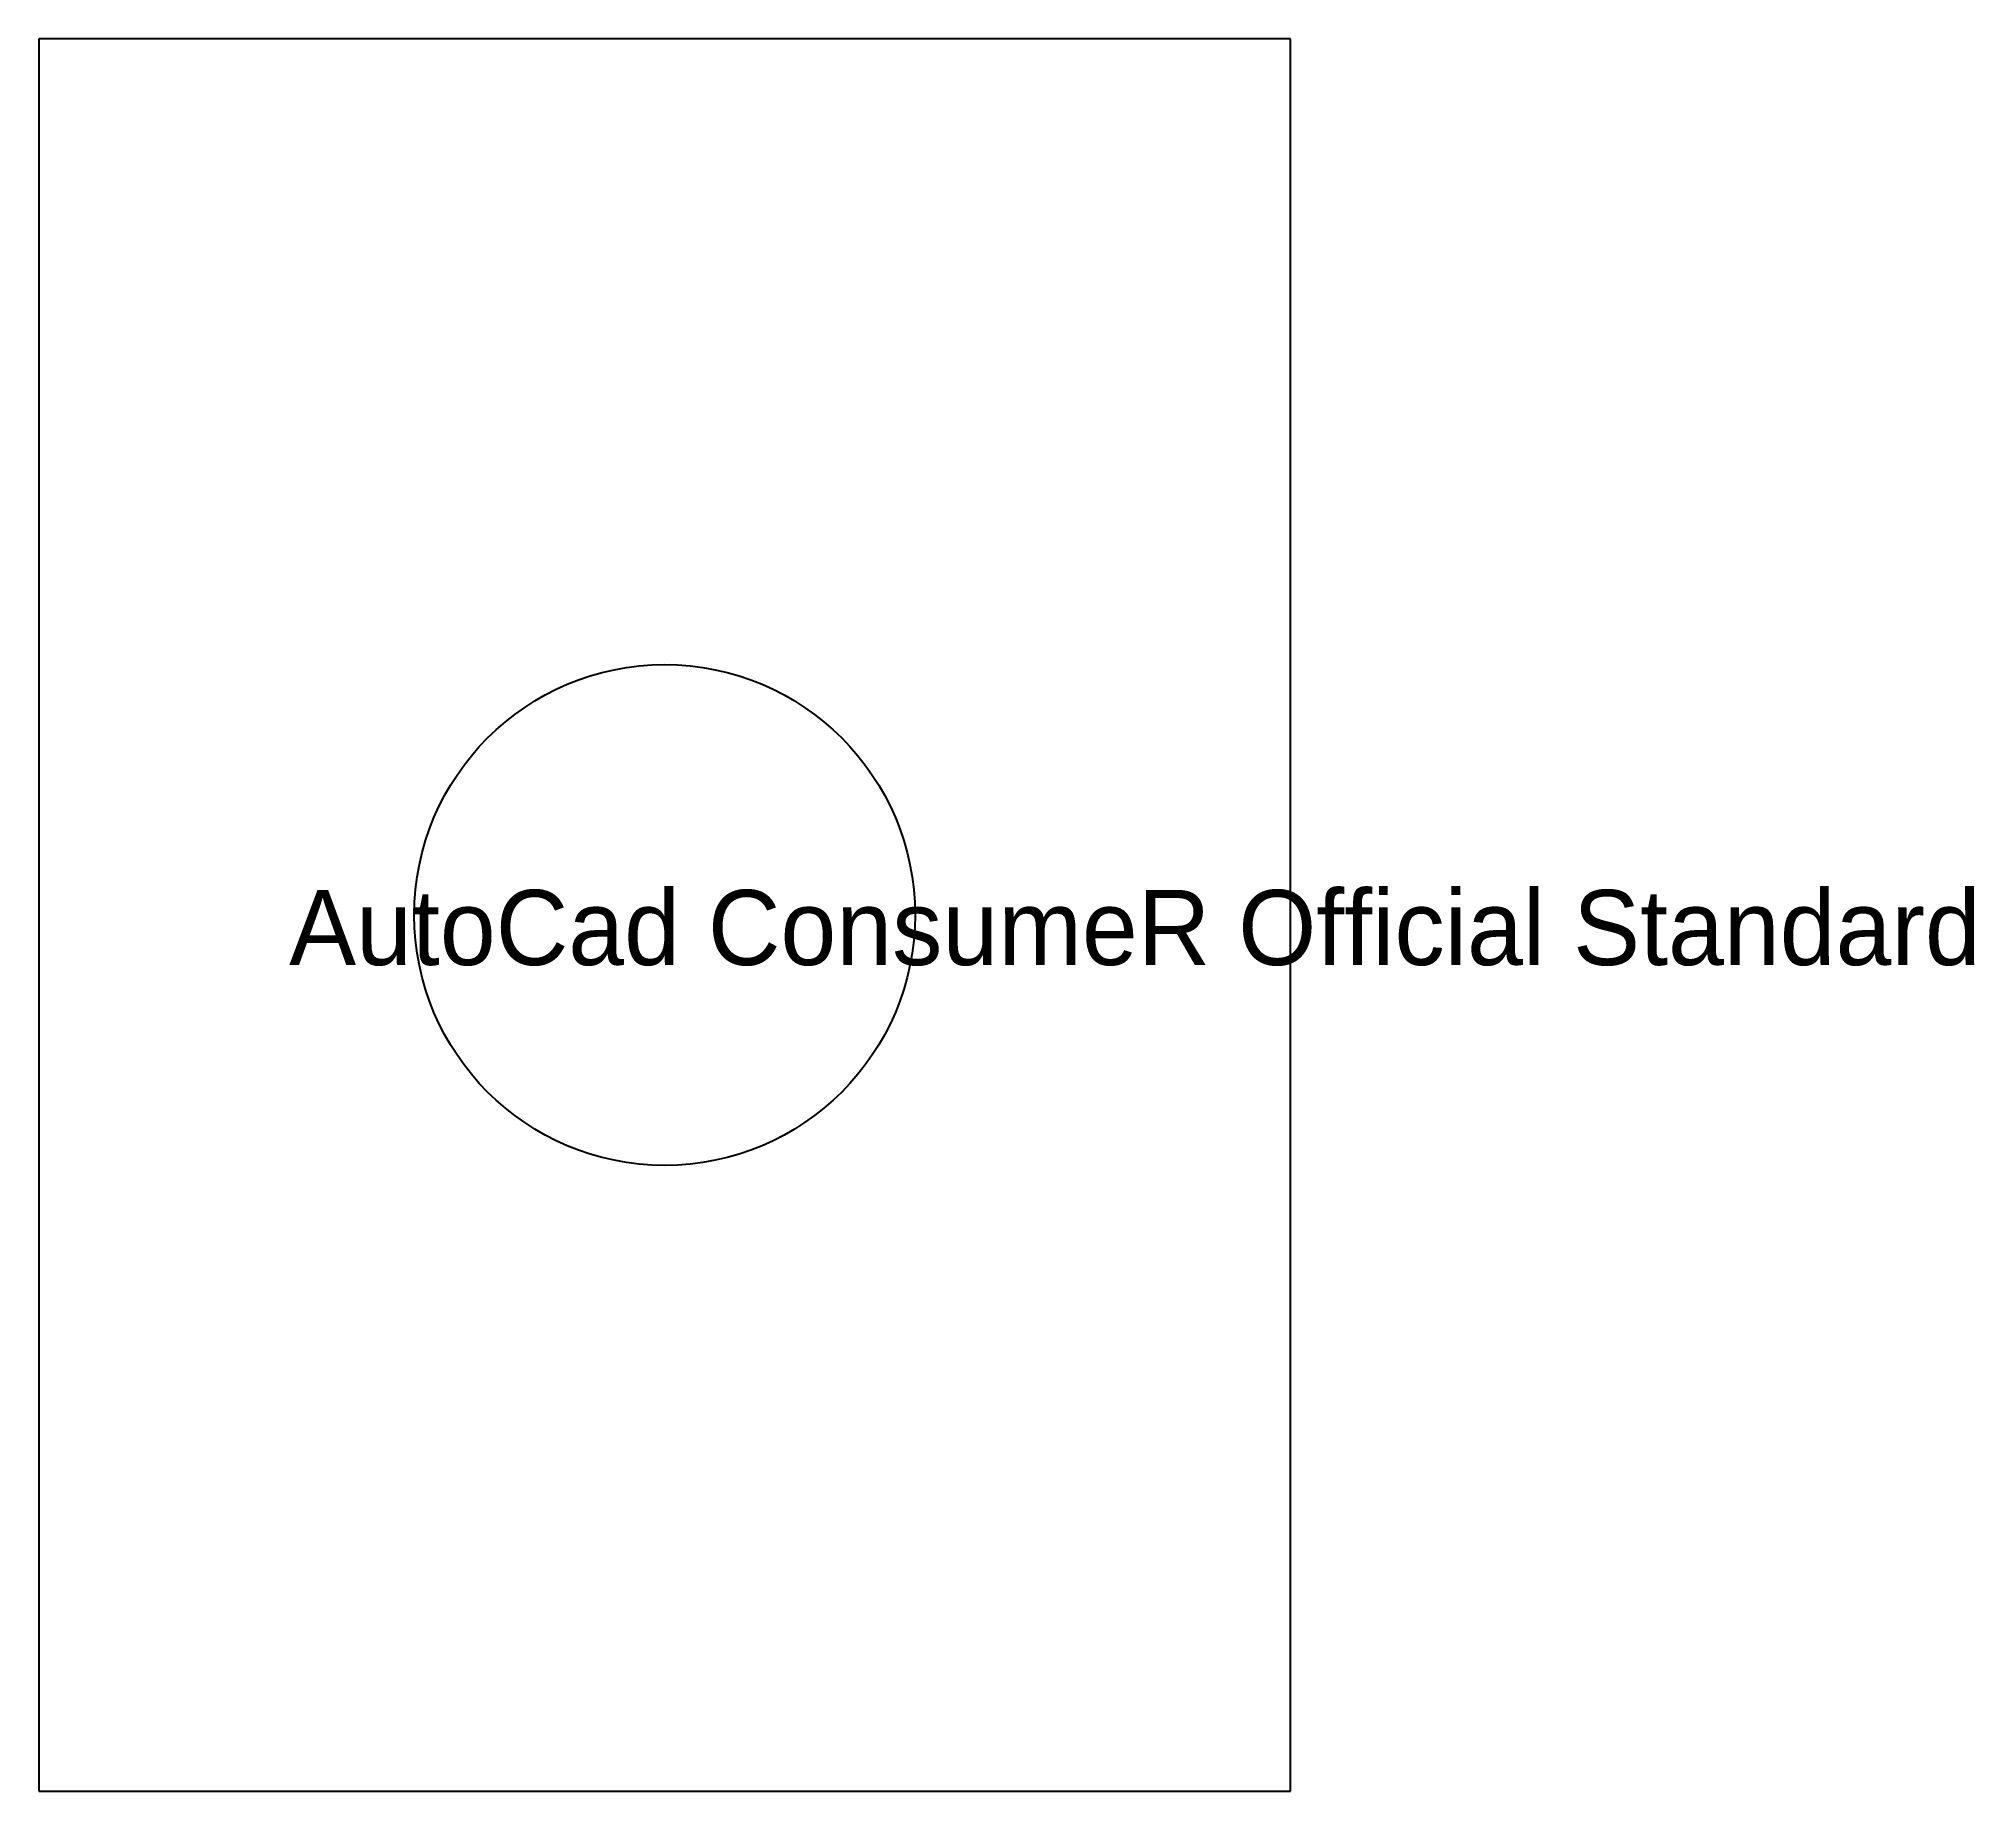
# Model space of a CAD drawing. Extents: x 0 to 3865, y 0 to 3500.
import ezdxf

# ---------------------------------------------------------------- set-up
doc = ezdxf.new("R2010")
doc.units = 0
doc.layers.add('S-BEAM-REBR', color=3, linetype='CONTINUOUS')

msp = doc.modelspace()

# ---------------------------------------------------------------- linework, layer by layer
at = {"layer": 'S-BEAM-REBR'}
for p, q in [((2500, 3500), (0, 3500)), ((0, 3500), (0, 0)), ((2500, 0), (2500, 3500)), ((0, 0), (2500, 0))]:
    msp.add_line(p, q, dxfattribs=at)
msp.add_circle((1250, 1750), 500, dxfattribs=at)

# ---------------------------------------------------------------- texts
msp.add_text('AutoCad ConsumeR Official Standard', height=150, dxfattribs=at).set_placement((500, 1650))

doc.saveas('drawing.dxf')
